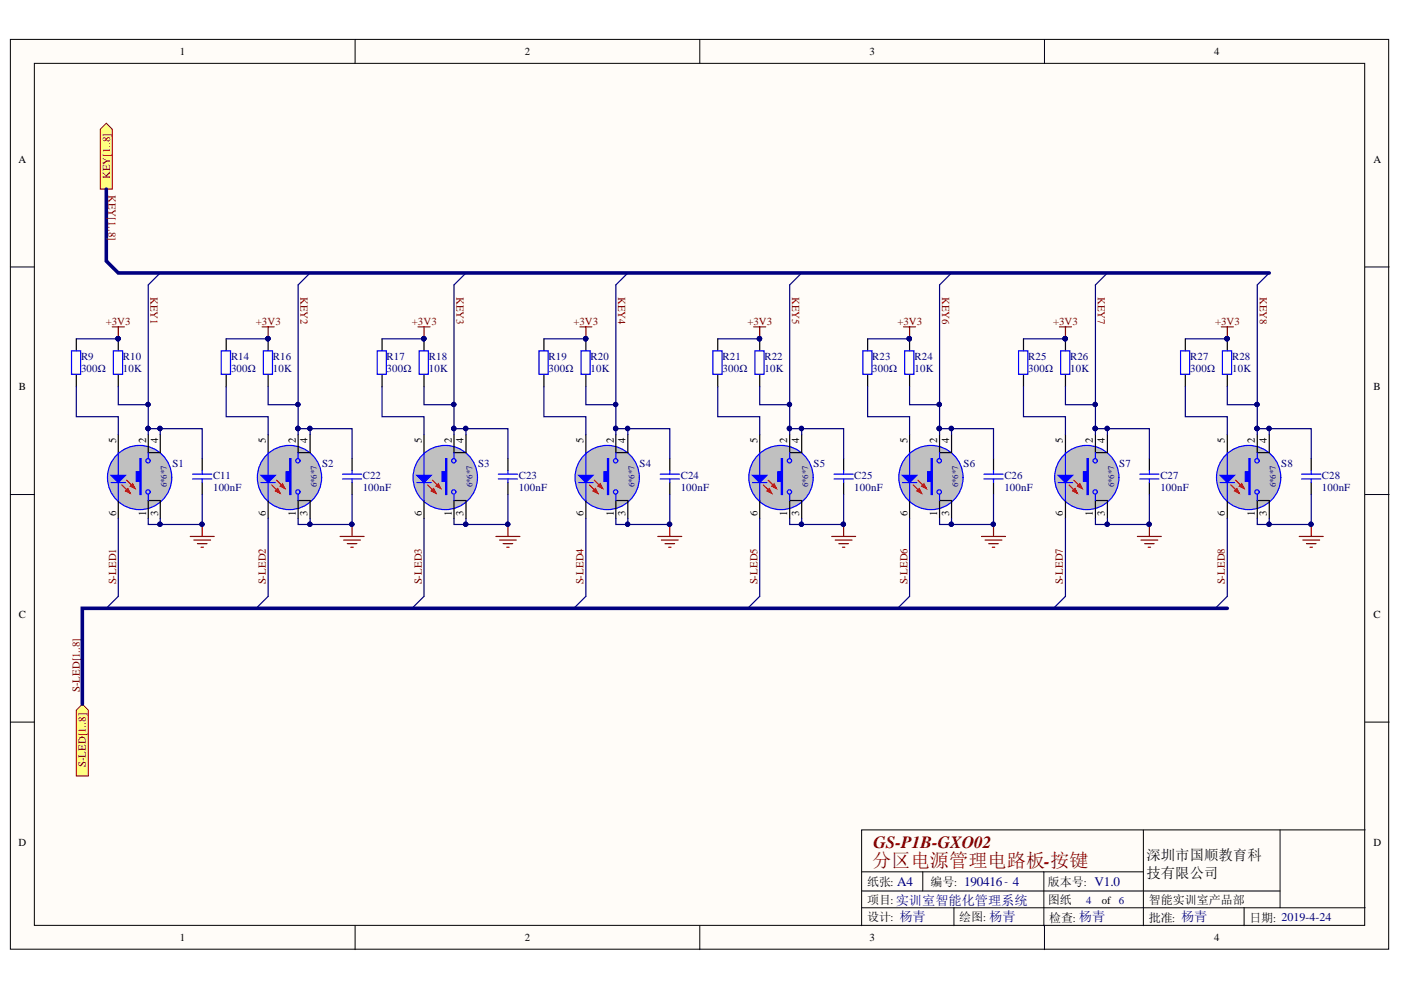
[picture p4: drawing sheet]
<svg xmlns="http://www.w3.org/2000/svg" width="297mm" height="210mm" viewBox="0 0 297 210" stroke-linecap="round" stroke-linejoin="round" font-family="sans-serif">
<defs><g id="words">
<text font-size="4.1" fill="#800000" x="184.9" y="183.8">分区电源管理电路板-按键</text>
<text font-size="3.6" fill="#800000" x="185.2" y="179.7">GS-P1B-GXO02</text>
<g font-size="3">
<text x="243.1" y="182.3">深圳市国顺教育科</text>
<text x="243.1" y="186.1">技有限公司</text>
</g>
<g font-size="2.5">
<text x="183.8" y="187.8">纸张: A4</text>
<text x="183.8" y="191.6">项目:实训室智能化管理系统</text>
<text x="197.3" y="187.8">编号: 190416- 4</text>
<text x="222.2" y="187.8">版本号: V1.0</text>
<text x="222.2" y="191.6">图纸</text>
<text x="243.6" y="191.6">智能实训室产品部</text>
<text x="183.8" y="195.2">设计: 杨青</text>
<text x="203.4" y="195.2">绘图: 杨青</text>
<text x="222.4" y="195.4">检查: 杨青</text>
<text x="243.6" y="195.4">批准: 杨青</text>
<text x="264.9" y="195.4">日期: 2019-4-24</text>
</g>
<g font-size="2.3">
<text x="38.2" y="11.7">1</text>
<text x="111.2" y="11.7">2</text>
<text x="184.3" y="11.7">3</text>
<text x="257.4" y="11.7">4</text>
<text x="3.9" y="34.5">A</text>
<text x="291.2" y="34.5">A</text>
<text x="4" y="82.8">B</text>
<text x="291.2" y="82.8">B</text>
<text x="24.6" y="93.9" transform="rotate(-90 24.6 93.9)">5</text>
<text x="31" y="93.9" transform="rotate(-90 31 93.9)">2</text>
<text x="33.5" y="93.9" transform="rotate(-90 33.5 93.9)">4</text>
<text x="56.3" y="93.9" transform="rotate(-90 56.3 93.9)">5</text>
<text x="62.7" y="93.9" transform="rotate(-90 62.7 93.9)">2</text>
<text x="65.2" y="93.9" transform="rotate(-90 65.2 93.9)">4</text>
<text x="89.4" y="93.9" transform="rotate(-90 89.4 93.9)">5</text>
<text x="95.8" y="93.9" transform="rotate(-90 95.8 93.9)">2</text>
<text x="98.3" y="93.9" transform="rotate(-90 98.3 93.9)">4</text>
<text x="123.7" y="93.9" transform="rotate(-90 123.7 93.9)">5</text>
<text x="130.1" y="93.9" transform="rotate(-90 130.1 93.9)">2</text>
<text x="132.7" y="93.9" transform="rotate(-90 132.7 93.9)">4</text>
<text x="160.6" y="93.9" transform="rotate(-90 160.6 93.9)">5</text>
<text x="166.9" y="93.9" transform="rotate(-90 166.9 93.9)">2</text>
<text x="169.5" y="93.9" transform="rotate(-90 169.5 93.9)">4</text>
<text x="192.4" y="93.9" transform="rotate(-90 192.4 93.9)">5</text>
<text x="198.7" y="93.9" transform="rotate(-90 198.7 93.9)">2</text>
<text x="201.3" y="93.9" transform="rotate(-90 201.3 93.9)">4</text>
<text x="225.4" y="93.9" transform="rotate(-90 225.4 93.9)">5</text>
<text x="231.7" y="93.9" transform="rotate(-90 231.7 93.9)">2</text>
<text x="234.3" y="93.9" transform="rotate(-90 234.3 93.9)">4</text>
<text x="259.7" y="93.9" transform="rotate(-90 259.7 93.9)">5</text>
<text x="266.1" y="93.9" transform="rotate(-90 266.1 93.9)">2</text>
<text x="268.6" y="93.9" transform="rotate(-90 268.6 93.9)">4</text>
<text x="24.6" y="109.3" transform="rotate(-90 24.6 109.3)">6</text>
<text x="31" y="109.3" transform="rotate(-90 31 109.3)">1</text>
<text x="33.5" y="109.3" transform="rotate(-90 33.5 109.3)">3</text>
<text x="56.3" y="109.3" transform="rotate(-90 56.3 109.3)">6</text>
<text x="62.7" y="109.3" transform="rotate(-90 62.7 109.3)">1</text>
<text x="65.2" y="109.3" transform="rotate(-90 65.2 109.3)">3</text>
<text x="89.4" y="109.3" transform="rotate(-90 89.4 109.3)">6</text>
<text x="95.8" y="109.3" transform="rotate(-90 95.8 109.3)">1</text>
<text x="98.3" y="109.3" transform="rotate(-90 98.3 109.3)">3</text>
<text x="123.7" y="109.3" transform="rotate(-90 123.7 109.3)">6</text>
<text x="130.1" y="109.3" transform="rotate(-90 130.1 109.3)">1</text>
<text x="132.7" y="109.3" transform="rotate(-90 132.7 109.3)">3</text>
<text x="160.6" y="109.3" transform="rotate(-90 160.6 109.3)">6</text>
<text x="166.9" y="109.3" transform="rotate(-90 166.9 109.3)">1</text>
<text x="169.5" y="109.3" transform="rotate(-90 169.5 109.3)">3</text>
<text x="192.4" y="109.3" transform="rotate(-90 192.4 109.3)">6</text>
<text x="198.7" y="109.3" transform="rotate(-90 198.7 109.3)">1</text>
<text x="201.3" y="109.3" transform="rotate(-90 201.3 109.3)">3</text>
<text x="225.4" y="109.3" transform="rotate(-90 225.4 109.3)">6</text>
<text x="231.7" y="109.3" transform="rotate(-90 231.7 109.3)">1</text>
<text x="234.3" y="109.3" transform="rotate(-90 234.3 109.3)">3</text>
<text x="259.7" y="109.3" transform="rotate(-90 259.7 109.3)">6</text>
<text x="266.1" y="109.3" transform="rotate(-90 266.1 109.3)">1</text>
<text x="268.6" y="109.3" transform="rotate(-90 268.6 109.3)">3</text>
<text x="4" y="131">C</text>
<text x="291.2" y="131">C</text>
<text x="3.9" y="179.3">D</text>
<text x="291.2" y="179.3">D</text>
<text x="233.6" y="191.6">of 6</text>
<text x="38.2" y="199.6">1</text>
<text x="111.2" y="199.6">2</text>
<text x="184.3" y="199.6">3</text>
<text x="257.4" y="199.6">4</text>
</g>
<g font-size="2.3" fill="#800000">
<text x="23" y="41.3" transform="rotate(90 23 41.3)">KEY[1..8]</text>
<text x="23.3" y="38" transform="rotate(-90 23.3 38)">KEY[1..8]</text>
<text x="31.9" y="63" transform="rotate(90 31.9 63)">KEY1</text>
<text x="63.7" y="63" transform="rotate(90 63.7 63)">KEY2</text>
<text x="96.8" y="63" transform="rotate(90 96.8 63)">KEY3</text>
<text x="131" y="63" transform="rotate(90 131 63)">KEY4</text>
<text x="167.9" y="63" transform="rotate(90 167.9 63)">KEY5</text>
<text x="199.7" y="63" transform="rotate(90 199.7 63)">KEY6</text>
<text x="232.7" y="63" transform="rotate(90 232.7 63)">KEY7</text>
<text x="267.1" y="63" transform="rotate(90 267.1 63)">KEY8</text>
<text x="22.4" y="68.8">+3V3</text>
<text x="54.2" y="68.8">+3V3</text>
<text x="87.3" y="68.8">+3V3</text>
<text x="121.6" y="68.8">+3V3</text>
<text x="158.5" y="68.8">+3V3</text>
<text x="190.3" y="68.8">+3V3</text>
<text x="223.3" y="68.8">+3V3</text>
<text x="257.6" y="68.8">+3V3</text>
<text x="24.6" y="123.9" transform="rotate(-90 24.6 123.9)">S-LED1</text>
<text x="56.3" y="123.9" transform="rotate(-90 56.3 123.9)">S-LED2</text>
<text x="89.4" y="123.9" transform="rotate(-90 89.4 123.9)">S-LED3</text>
<text x="123.7" y="123.9" transform="rotate(-90 123.7 123.9)">S-LED4</text>
<text x="160.6" y="123.9" transform="rotate(-90 160.6 123.9)">S-LED5</text>
<text x="192.4" y="123.9" transform="rotate(-90 192.4 123.9)">S-LED6</text>
<text x="225.4" y="123.9" transform="rotate(-90 225.4 123.9)">S-LED7</text>
<text x="259.7" y="123.9" transform="rotate(-90 259.7 123.9)">S-LED8</text>
<text x="16.9" y="146.7" transform="rotate(-90 16.9 146.7)">S-LED[1..8]</text>
<text x="18.2" y="162.6" transform="rotate(-90 18.2 162.6)">S-LED[1..8]</text>
</g>
<g font-size="2.3" fill="#000080">
<text x="17.2" y="76.4">R9</text>
<text x="26.1" y="76.4">R10</text>
<text x="49" y="76.4">R14</text>
<text x="57.9" y="76.4">R16</text>
<text x="82" y="76.4">R17</text>
<text x="90.9" y="76.4">R18</text>
<text x="116.3" y="76.4">R19</text>
<text x="125.2" y="76.4">R20</text>
<text x="153.2" y="76.4">R21</text>
<text x="162.1" y="76.4">R22</text>
<text x="184.9" y="76.4">R23</text>
<text x="193.9" y="76.4">R24</text>
<text x="218" y="76.4">R25</text>
<text x="226.9" y="76.4">R26</text>
<text x="252.4" y="76.4">R27</text>
<text x="261.2" y="76.4">R28</text>
<text x="17.2" y="79">300Ω</text>
<text x="26.1" y="79">10K</text>
<text x="49" y="79">300Ω</text>
<text x="57.9" y="79">10K</text>
<text x="82" y="79">300Ω</text>
<text x="90.9" y="79">10K</text>
<text x="116.3" y="79">300Ω</text>
<text x="125.2" y="79">10K</text>
<text x="153.2" y="79">300Ω</text>
<text x="162.1" y="79">10K</text>
<text x="184.9" y="79">300Ω</text>
<text x="193.9" y="79">10K</text>
<text x="218" y="79">300Ω</text>
<text x="226.9" y="79">10K</text>
<text x="252.4" y="79">300Ω</text>
<text x="261.2" y="79">10K</text>
<text x="36.5" y="99">S1</text>
<text x="45.2" y="101.5">C11</text>
<text x="68.3" y="99">S2</text>
<text x="76.9" y="101.5">C22</text>
<text x="101.4" y="99">S3</text>
<text x="110" y="101.5">C23</text>
<text x="135.6" y="99">S4</text>
<text x="144.3" y="101.5">C24</text>
<text x="172.5" y="99">S5</text>
<text x="181.1" y="101.5">C25</text>
<text x="204.3" y="99">S6</text>
<text x="212.9" y="101.5">C26</text>
<text x="237.3" y="99">S7</text>
<text x="246" y="101.5">C27</text>
<text x="271.7" y="99">S8</text>
<text x="280.3" y="101.5">C28</text>
<text x="45.2" y="104.1">100nF</text>
<text x="76.9" y="104.1">100nF</text>
<text x="110" y="104.1">100nF</text>
<text x="144.3" y="104.1">100nF</text>
<text x="181.1" y="104.1">100nF</text>
<text x="212.9" y="104.1">100nF</text>
<text x="246" y="104.1">100nF</text>
<text x="280.3" y="104.1">100nF</text>
<text x="230.3" y="191.6">4</text>
</g>
<g font-size="1.9" fill="#000080">
<text x="35.4" y="103.3" transform="rotate(-90 35.4 103.3)">6*6*7</text>
<text x="67.2" y="103.3" transform="rotate(-90 67.2 103.3)">6*6*7</text>
<text x="100.2" y="103.3" transform="rotate(-90 100.2 103.3)">6*6*7</text>
<text x="134.5" y="103.3" transform="rotate(-90 134.5 103.3)">6*6*7</text>
<text x="171.3" y="103.3" transform="rotate(-90 171.3 103.3)">6*6*7</text>
<text x="203.1" y="103.3" transform="rotate(-90 203.1 103.3)">6*6*7</text>
<text x="236.2" y="103.3" transform="rotate(-90 236.2 103.3)">6*6*7</text>
<text x="270.5" y="103.3" transform="rotate(-90 270.5 103.3)">6*6*7</text>
</g>
</g></defs>
<g fill="#fffcf8" stroke="#000" stroke-width=".21">
<path d="M2.2 8.4h292.2v192.9h-292.2z"/>
<path d="M7.3 13.4h282v182.8h-282z"/>
</g>
<g fill="none" stroke="#000" stroke-width=".21">
<path d="M75.3 8.4v5M148.4 8.4v5M221.4 8.4v5M2.2 56.6h5.1M289.4 56.6h5.1M2.2 104.9h5.1M289.4 104.9h5.1M2.2 153.1h5.1M289.4 153.1h5.1M242.4 176v20.3M271.4 176v16.5M289.4 176h-106.7v20.3"/>
<path d="M75.3 196.3v5.1M148.4 196.3v5.1M182.7 184.8h59.7M182.7 192.5h106.7M182.7 188.9h88.7M195.6 184.8v4.1M202.3 192.5v3.8M221.3 184.8v11.5M221.4 196.3v5.1M263.8 192.5v3.8"/>
</g>
<path d="M25.1 71.8v2.6M25.1 79.5v2.5M42.9 97.2v2.6M42.9 102.3v2.6" fill="none" stroke="#000" stroke-width=".25"/>
<path d="M24 74.4h2v5h-2zM42.9 99.8v.7M40.8 100.5h4.1M40.8 101.6h4.1M42.9 101.6v.7" fill="none" stroke="#00f" stroke-width=".25"/>
<g fill="#000080" stroke="#000080" stroke-width=".21">
<circle cx="25" cy="71.8" r=".46"/>
<circle cx="42.8" cy="111.2" r=".46"/>
</g>
<path d="M40.3 113.7h5.1M41.1 114.5h3.6M41.9 115.3h2M42.6 116h.5M42.9 111.2v2.5" fill="none" stroke="#800000" stroke-width=".25"/>
<path d="M21.3 27.4l1.2-1.3 1.3 1.3v12.7h-2.5z" fill-rule="evenodd" fill="#ffff80" stroke="#800000" stroke-width=".21"/>
<path d="M16.2 71.8v2.6M16.2 79.5v2.5" fill="none" stroke="#000" stroke-width=".25"/>
<path d="M15.2 74.4h1.9v5h-1.9z" fill="none" stroke="#00f" stroke-width=".25"/>
<path d="M23.8 69.3h2.5M25.1 69.3v2.5" fill="none" stroke="#800000" stroke-width=".25"/>
<circle cx="25" cy="71.8" r=".46" fill="#000080" stroke="#000080" stroke-width=".21"/>
<path d="M16.2 150.6l1.3-1.3 1.2 1.3v13.9h-2.5z" fill-rule="evenodd" fill="#ffff80" stroke="#800000" stroke-width=".21"/>
<circle cx="29.6" cy="101.2" r="6.8" fill="#c0c0c0" stroke="#00f" stroke-width=".25"/>
<path d="M31.4 92.2v3.8M31.4 106.1v3.8" fill="none" stroke="#000" stroke-width=".25"/>
<path d="M29.7 97.2h.2v7.7h-.2v-2.8h-.8v-2.1h.8z" fill-rule="evenodd" fill="#00f"/>
<g fill="none" stroke="#00f" stroke-width=".25">
<path d="M29.7 97.2h.2v7.7h-.2v-2.8h-.8v-2.1h.8zM31.4 96v1.2M31.4 104.9v1.2"/>
<circle cx="31.4" cy="97.7" r=".46"/>
<circle cx="31.4" cy="104.3" r=".46"/>
</g>
<path d="M34 92.2v3.8h-2.6M31.4 106.1h2.6v3.8" fill="none" stroke="#000" stroke-width=".25"/>
<path d="M23.6 100.8h3l-1.5 1.5z" fill="#00f"/>
<path d="M25.1 96v10.1M23.6 100.8h3l-1.5 1.5zM23.6 102.3h3" fill="none" stroke="#00f" stroke-width=".25"/>
<path d="M25.1 92.2v3.8M25.1 106.1v3.8" fill="none" stroke="#000" stroke-width=".25"/>
<path d="M25.8 102.8l1.8 1.8M26.9 101.8l1.7 1.8" fill="none" stroke="#f00" stroke-width=".25"/>
<path d="M27.6 103.1l.5-.5 .5 1z" fill="#f00"/>
<path d="M27.6 103.1l.5-.5 .5 1z" fill="none" stroke="#f00" stroke-width=".25"/>
<path d="M26.6 104.1l.5-.5 .5 1z" fill="#f00"/>
<path d="M26.6 104.1l.5-.5 .5 1z" fill="none" stroke="#f00" stroke-width=".25"/>
<path d="M48 71.8v2.6M48 79.5v2.5M56.9 71.8v2.6M56.9 79.5v2.5M74.6 97.2v2.6M74.6 102.3v2.6" fill="none" stroke="#000" stroke-width=".25"/>
<path d="M46.9 74.4h2v5h-2zM55.8 74.4h2v5h-2zM74.6 99.8v.7M72.6 100.5h4.1M72.6 101.6h4.1M74.6 101.6v.7" fill="none" stroke="#00f" stroke-width=".25"/>
<g fill="#000080" stroke="#000080" stroke-width=".21">
<circle cx="56.8" cy="71.8" r=".46"/>
<circle cx="74.6" cy="111.2" r=".46"/>
</g>
<path d="M55.6 69.3h2.5M56.9 69.3v2.5M72.1 113.7h5.1M72.9 114.5h3.5M73.6 115.3h2.1M74.4 116h.5M74.6 111.2v2.5" fill="none" stroke="#800000" stroke-width=".25"/>
<circle cx="61.4" cy="101.2" r="6.8" fill="#c0c0c0" stroke="#00f" stroke-width=".25"/>
<path d="M63.2 92.2v3.8M63.2 106.1v3.8" fill="none" stroke="#000" stroke-width=".25"/>
<path d="M61.4 97.2h.3v7.7h-.3v-2.8h-.7v-2.1h.7z" fill-rule="evenodd" fill="#00f"/>
<g fill="none" stroke="#00f" stroke-width=".25">
<path d="M61.4 97.2h.3v7.7h-.3v-2.8h-.7v-2.1h.7zM63.2 96v1.2M63.2 104.9v1.2"/>
<circle cx="63.2" cy="97.7" r=".46"/>
<circle cx="63.2" cy="104.3" r=".46"/>
</g>
<path d="M65.7 92.2v3.8h-2.5M63.2 106.1h2.5v3.8" fill="none" stroke="#000" stroke-width=".25"/>
<path d="M55.3 100.8h3.1l-1.5 1.5z" fill="#00f"/>
<path d="M56.9 96v10.1M55.3 100.8h3.1l-1.5 1.5zM55.3 102.3h3.1" fill="none" stroke="#00f" stroke-width=".25"/>
<path d="M56.9 92.2v3.8M56.9 106.1v3.8" fill="none" stroke="#000" stroke-width=".25"/>
<path d="M57.6 102.8l1.8 1.8M58.6 101.8l1.8 1.8" fill="none" stroke="#f00" stroke-width=".25"/>
<path d="M59.4 103.1l.5-.5 .5 1z" fill="#f00"/>
<path d="M59.4 103.1l.5-.5 .5 1z" fill="none" stroke="#f00" stroke-width=".25"/>
<path d="M58.4 104.1l.5-.5 .5 1z" fill="#f00"/>
<path d="M58.4 104.1l.5-.5 .5 1z" fill="none" stroke="#f00" stroke-width=".25"/>
<path d="M81 71.8v2.6M81 79.5v2.5M89.9 71.8v2.6M89.9 79.5v2.5M107.7 97.2v2.6M107.7 102.3v2.6" fill="none" stroke="#000" stroke-width=".25"/>
<path d="M80 74.4h1.9v5h-1.9zM88.9 74.4h1.9v5h-1.9zM107.7 99.8v.7M105.7 100.5h4M105.7 101.6h4M107.7 101.6v.7" fill="none" stroke="#00f" stroke-width=".25"/>
<g fill="#000080" stroke="#000080" stroke-width=".21">
<circle cx="89.8" cy="71.8" r=".46"/>
<circle cx="107.6" cy="111.2" r=".46"/>
</g>
<path d="M88.6 69.3h2.6M89.9 69.3v2.5M105.2 113.7h5M105.9 114.5h3.6M106.7 115.3h2M107.4 116h.5M107.7 111.2v2.5" fill="none" stroke="#800000" stroke-width=".25"/>
<circle cx="94.4" cy="101.2" r="6.8" fill="#c0c0c0" stroke="#00f" stroke-width=".25"/>
<path d="M96.3 92.2v3.8M96.3 106.1v3.8" fill="none" stroke="#000" stroke-width=".25"/>
<path d="M94.5 97.2h.2v7.7h-.2v-2.8h-.8v-2.1h.8z" fill-rule="evenodd" fill="#00f"/>
<g fill="none" stroke="#00f" stroke-width=".25">
<path d="M94.5 97.2h.2v7.7h-.2v-2.8h-.8v-2.1h.8zM96.3 96v1.2M96.3 104.9v1.2"/>
<circle cx="96.2" cy="97.7" r=".46"/>
<circle cx="96.2" cy="104.3" r=".46"/>
</g>
<path d="M98.8 92.2v3.8h-2.5M96.3 106.1h2.5v3.8" fill="none" stroke="#000" stroke-width=".25"/>
<path d="M88.4 100.8h3l-1.5 1.5z" fill="#00f"/>
<path d="M89.9 96v10.1M88.4 100.8h3l-1.5 1.5zM88.4 102.3h3" fill="none" stroke="#00f" stroke-width=".25"/>
<path d="M89.9 92.2v3.8M89.9 106.1v3.8" fill="none" stroke="#000" stroke-width=".25"/>
<path d="M90.7 102.8l1.7 1.8M91.7 101.8l1.8 1.8" fill="none" stroke="#f00" stroke-width=".25"/>
<path d="M92.4 103.1l.5-.5 .6 1z" fill="#f00"/>
<path d="M92.4 103.1l.5-.5 .6 1z" fill="none" stroke="#f00" stroke-width=".25"/>
<path d="M91.4 104.1l.5-.5 .5 1z" fill="#f00"/>
<path d="M91.4 104.1l.5-.5 .5 1z" fill="none" stroke="#f00" stroke-width=".25"/>
<path d="M115.3 71.8v2.6M115.3 79.5v2.5M124.2 71.8v2.6M124.2 79.5v2.5M142 97.2v2.6M142 102.3v2.6" fill="none" stroke="#000" stroke-width=".25"/>
<path d="M114.3 74.4h1.9v5h-1.9zM123.2 74.4h1.9v5h-1.9zM142 99.8v.7M140 100.5h4M140 101.6h4M142 101.6v.7" fill="none" stroke="#00f" stroke-width=".25"/>
<g fill="#000080" stroke="#000080" stroke-width=".21">
<circle cx="124.2" cy="71.8" r=".46"/>
<circle cx="142" cy="111.2" r=".46"/>
</g>
<path d="M122.9 69.3h2.6M124.2 69.3v2.5M139.5 113.7h5.1M140.2 114.5h3.6M141 115.3h2M141.8 116h.5M142 111.2v2.5" fill="none" stroke="#800000" stroke-width=".25"/>
<circle cx="128.7" cy="101.2" r="6.8" fill="#c0c0c0" stroke="#00f" stroke-width=".25"/>
<path d="M130.6 92.2v3.8M130.6 106.1v3.8" fill="none" stroke="#000" stroke-width=".25"/>
<path d="M128.8 97.2h.2v7.7h-.2v-2.8h-.8v-2.1h.8z" fill-rule="evenodd" fill="#00f"/>
<g fill="none" stroke="#00f" stroke-width=".25">
<path d="M128.8 97.2h.2v7.7h-.2v-2.8h-.8v-2.1h.8zM130.6 96v1.2M130.6 104.9v1.2"/>
<circle cx="130.5" cy="97.7" r=".46"/>
<circle cx="130.5" cy="104.3" r=".46"/>
</g>
<path d="M133.1 92.2v3.8h-2.5M130.6 106.1h2.5v3.8" fill="none" stroke="#000" stroke-width=".25"/>
<path d="M122.7 100.8h3l-1.5 1.5z" fill="#00f"/>
<path d="M124.2 96v10.1M122.7 100.8h3l-1.5 1.5zM122.7 102.3h3" fill="none" stroke="#00f" stroke-width=".25"/>
<path d="M124.2 92.2v3.8M124.2 106.1v3.8" fill="none" stroke="#000" stroke-width=".25"/>
<path d="M125 102.8l1.8 1.8M126 101.8l1.8 1.8" fill="none" stroke="#f00" stroke-width=".25"/>
<path d="M126.8 103.1l.5-.5 .5 1z" fill="#f00"/>
<path d="M126.8 103.1l.5-.5 .5 1z" fill="none" stroke="#f00" stroke-width=".25"/>
<path d="M125.7 104.1l.5-.5 .6 1z" fill="#f00"/>
<path d="M125.7 104.1l.5-.5 .6 1z" fill="none" stroke="#f00" stroke-width=".25"/>
<path d="M152.2 71.8v2.6M152.2 79.5v2.5M161.1 71.8v2.6M161.1 79.5v2.5M178.9 97.2v2.6M178.9 102.3v2.6" fill="none" stroke="#000" stroke-width=".25"/>
<path d="M151.1 74.4h2v5h-2zM160.1 74.4h1.9v5h-1.9zM178.9 99.8v.7M176.8 100.5h4.1M176.8 101.6h4.1M178.9 101.6v.7" fill="none" stroke="#00f" stroke-width=".25"/>
<g fill="#000080" stroke="#000080" stroke-width=".21">
<circle cx="161" cy="71.8" r=".46"/>
<circle cx="178.8" cy="111.2" r=".46"/>
</g>
<path d="M159.8 69.3h2.5M161.1 69.3v2.5M176.3 113.7h5.1M177.1 114.5h3.5M177.9 115.3h2M178.6 116h.5M178.9 111.2v2.5" fill="none" stroke="#800000" stroke-width=".25"/>
<circle cx="165.6" cy="101.2" r="6.8" fill="#c0c0c0" stroke="#00f" stroke-width=".25"/>
<path d="M167.4 92.2v3.8M167.4 106.1v3.8" fill="none" stroke="#000" stroke-width=".25"/>
<path d="M165.6 97.2h.3v7.7h-.3v-2.8h-.7v-2.1h.7z" fill-rule="evenodd" fill="#00f"/>
<g fill="none" stroke="#00f" stroke-width=".25">
<path d="M165.6 97.2h.3v7.7h-.3v-2.8h-.7v-2.1h.7zM167.4 96v1.2M167.4 104.9v1.2"/>
<circle cx="167.4" cy="97.7" r=".46"/>
<circle cx="167.4" cy="104.3" r=".46"/>
</g>
<path d="M170 92.2v3.8h-2.6M167.4 106.1h2.6v3.8" fill="none" stroke="#000" stroke-width=".25"/>
<path d="M159.5 100.8h3.1l-1.5 1.5z" fill="#00f"/>
<path d="M161.1 96v10.1M159.5 100.8h3.1l-1.5 1.5zM159.5 102.3h3.1" fill="none" stroke="#00f" stroke-width=".25"/>
<path d="M161.1 92.2v3.8M161.1 106.1v3.8" fill="none" stroke="#000" stroke-width=".25"/>
<path d="M161.8 102.8l1.8 1.8M162.9 101.8l1.7 1.8" fill="none" stroke="#f00" stroke-width=".25"/>
<path d="M163.6 103.1l.5-.5 .5 1z" fill="#f00"/>
<path d="M163.6 103.1l.5-.5 .5 1z" fill="none" stroke="#f00" stroke-width=".25"/>
<path d="M162.6 104.1l.5-.5 .5 1z" fill="#f00"/>
<path d="M162.6 104.1l.5-.5 .5 1z" fill="none" stroke="#f00" stroke-width=".25"/>
<path d="M184 71.8v2.6M184 79.5v2.5M192.8 71.8v2.6M192.8 79.5v2.5M210.6 97.2v2.6M210.6 102.3v2.6" fill="none" stroke="#000" stroke-width=".25"/>
<path d="M182.9 74.4h2v5h-2zM191.8 74.4h2v5h-2zM210.6 99.8v.7M208.6 100.5h4.1M208.6 101.6h4.1M210.6 101.6v.7" fill="none" stroke="#00f" stroke-width=".25"/>
<g fill="#000080" stroke="#000080" stroke-width=".21">
<circle cx="192.8" cy="71.8" r=".47"/>
<circle cx="210.6" cy="111.2" r=".46"/>
</g>
<path d="M191.6 69.3h2.5M192.8 69.3v2.5M208.1 113.7h5.1M208.9 114.5h3.5M209.6 115.3h2.1M210.4 116h.5M210.6 111.2v2.5" fill="none" stroke="#800000" stroke-width=".25"/>
<circle cx="197.4" cy="101.2" r="6.8" fill="#c0c0c0" stroke="#00f" stroke-width=".25"/>
<path d="M199.2 92.2v3.8M199.2 106.1v3.8" fill="none" stroke="#000" stroke-width=".25"/>
<path d="M197.4 97.2h.3v7.7h-.3v-2.8h-.7v-2.1h.7z" fill-rule="evenodd" fill="#00f"/>
<g fill="none" stroke="#00f" stroke-width=".25">
<path d="M197.4 97.2h.3v7.7h-.3v-2.8h-.7v-2.1h.7zM199.2 96v1.2M199.2 104.9v1.2"/>
<circle cx="199.1" cy="97.7" r=".46"/>
<circle cx="199.1" cy="104.3" r=".46"/>
</g>
<path d="M201.7 92.2v3.8h-2.5M199.2 106.1h2.5v3.8" fill="none" stroke="#000" stroke-width=".25"/>
<path d="M191.3 100.8h3.1l-1.6 1.5z" fill="#00f"/>
<path d="M192.8 96v10.1M191.3 100.8h3.1l-1.6 1.5zM191.3 102.3h3.1" fill="none" stroke="#00f" stroke-width=".25"/>
<path d="M192.8 92.2v3.8M192.8 106.1v3.8" fill="none" stroke="#000" stroke-width=".25"/>
<path d="M193.6 102.8l1.8 1.8M194.6 101.8l1.8 1.8" fill="none" stroke="#f00" stroke-width=".25"/>
<path d="M195.4 103.1l.5-.5 .5 1z" fill="#f00"/>
<path d="M195.4 103.1l.5-.5 .5 1z" fill="none" stroke="#f00" stroke-width=".25"/>
<path d="M194.4 104.1l.5-.5 .5 1z" fill="#f00"/>
<path d="M194.4 104.1l.5-.5 .5 1z" fill="none" stroke="#f00" stroke-width=".25"/>
<path d="M217 71.8v2.6M217 79.5v2.5M225.9 71.8v2.6M225.9 79.5v2.5M243.7 97.2v2.6M243.7 102.3v2.6" fill="none" stroke="#000" stroke-width=".25"/>
<path d="M216 74.4h1.9v5h-1.9zM224.9 74.4h1.9v5h-1.9zM243.7 99.8v.7M241.7 100.5h4M241.7 101.6h4M243.7 101.6v.7" fill="none" stroke="#00f" stroke-width=".25"/>
<g fill="#000080" stroke="#000080" stroke-width=".21">
<circle cx="225.8" cy="71.8" r=".47"/>
<circle cx="243.6" cy="111.2" r=".46"/>
</g>
<path d="M224.6 69.3h2.6M225.9 69.3v2.5M241.1 113.7h5.1M241.9 114.5h3.6M242.7 115.3h2M243.4 116h.5M243.7 111.2v2.5" fill="none" stroke="#800000" stroke-width=".25"/>
<circle cx="230.4" cy="101.2" r="6.8" fill="#c0c0c0" stroke="#00f" stroke-width=".25"/>
<path d="M232.3 92.2v3.8M232.3 106.1v3.8" fill="none" stroke="#000" stroke-width=".25"/>
<path d="M230.5 97.2h.2v7.7h-.2v-2.8h-.8v-2.1h.8z" fill-rule="evenodd" fill="#00f"/>
<g fill="none" stroke="#00f" stroke-width=".25">
<path d="M230.5 97.2h.2v7.7h-.2v-2.8h-.8v-2.1h.8zM232.3 96v1.2M232.3 104.9v1.2"/>
<circle cx="232.2" cy="97.7" r=".46"/>
<circle cx="232.2" cy="104.3" r=".46"/>
</g>
<path d="M234.8 92.2v3.8h-2.5M232.3 106.1h2.5v3.8" fill="none" stroke="#000" stroke-width=".25"/>
<path d="M224.4 100.8h3l-1.5 1.5z" fill="#00f"/>
<path d="M225.9 96v10.1M224.4 100.8h3l-1.5 1.5zM224.4 102.3h3" fill="none" stroke="#00f" stroke-width=".25"/>
<path d="M225.9 92.2v3.8M225.9 106.1v3.8" fill="none" stroke="#000" stroke-width=".25"/>
<path d="M226.7 102.8l1.7 1.8M227.7 101.8l1.8 1.8" fill="none" stroke="#f00" stroke-width=".25"/>
<path d="M228.4 103.1l.5-.5 .6 1z" fill="#f00"/>
<path d="M228.4 103.1l.5-.5 .6 1z" fill="none" stroke="#f00" stroke-width=".25"/>
<path d="M227.4 104.1l.5-.5 .5 1z" fill="#f00"/>
<path d="M227.4 104.1l.5-.5 .5 1z" fill="none" stroke="#f00" stroke-width=".25"/>
<path d="M251.3 71.8v2.6M251.3 79.5v2.5M260.2 71.8v2.6M260.2 79.5v2.5M278 97.2v2.6M278 102.3v2.6" fill="none" stroke="#000" stroke-width=".25"/>
<path d="M250.3 74.4h1.9v5h-1.9zM259.2 74.4h1.9v5h-1.9zM278 99.8v.7M276 100.5h4M276 101.6h4M278 101.6v.7" fill="none" stroke="#00f" stroke-width=".25"/>
<g fill="#000080" stroke="#000080" stroke-width=".21">
<circle cx="260.1" cy="71.8" r=".47"/>
<circle cx="278" cy="111.2" r=".46"/>
</g>
<path d="M258.9 69.3h2.6M260.2 69.3v2.5M275.5 113.7h5M276.2 114.5h3.6M277 115.3h2M277.8 116h.5M278 111.2v2.5" fill="none" stroke="#800000" stroke-width=".25"/>
<circle cx="264.7" cy="101.2" r="6.8" fill="#c0c0c0" stroke="#00f" stroke-width=".25"/>
<path d="M266.6 92.2v3.8M266.6 106.1v3.8" fill="none" stroke="#000" stroke-width=".25"/>
<path d="M264.8 97.2h.2v7.7h-.2v-2.8h-.8v-2.1h.8z" fill-rule="evenodd" fill="#00f"/>
<g fill="none" stroke="#00f" stroke-width=".25">
<path d="M264.8 97.2h.2v7.7h-.2v-2.8h-.8v-2.1h.8zM266.6 96v1.2M266.6 104.9v1.2"/>
<circle cx="266.5" cy="97.7" r=".46"/>
<circle cx="266.5" cy="104.3" r=".46"/>
</g>
<path d="M269.1 92.2v3.8h-2.5M266.6 106.1h2.5v3.8" fill="none" stroke="#000" stroke-width=".25"/>
<path d="M258.7 100.8h3l-1.5 1.5z" fill="#00f"/>
<path d="M260.2 96v10.1M258.7 100.8h3l-1.5 1.5zM258.7 102.3h3" fill="none" stroke="#00f" stroke-width=".25"/>
<path d="M260.2 92.2v3.8M260.2 106.1v3.8" fill="none" stroke="#000" stroke-width=".25"/>
<path d="M261 102.8l1.8 1.8M262 101.8l1.8 1.8" fill="none" stroke="#f00" stroke-width=".25"/>
<path d="M262.8 103.1l.5-.5 .5 1z" fill="#f00"/>
<path d="M262.8 103.1l.5-.5 .5 1z" fill="none" stroke="#f00" stroke-width=".25"/>
<path d="M261.7 104.1l.5-.5 .6 1z" fill="#f00"/>
<path d="M261.7 104.1l.5-.5 .6 1z" fill="none" stroke="#f00" stroke-width=".25"/>
<g fill="none" stroke="#000080" stroke-width=".25">
<path d="M34 57.9l-2.6 2.5v30.5M65.7 57.9l-2.5 2.5v30.5M98.8 57.9l-2.5 2.5v30.5M133.1 57.9l-2.5 2.5v30.5M170 57.9l-2.6 2.5v30.5M201.7 57.9l-2.5 2.5v30.5M234.8 57.9l-2.5 2.5v30.5M269.1 57.9l-2.5 2.5v30.5M16.2 71.8h8.9M48 71.8h8.9M81 71.8h8.9M115.3 71.8h8.9"/>
<path d="M152.2 71.8h8.9M184 71.8h8.8M217 71.8h8.9M251.3 71.8h8.9M16.2 82v6.3h8.9v3.9M25.1 82v3.8h6.3M31.4 90.9h11.5v6.3M31.4 90.9v1.3M34 90.9v1.3M48 82v6.3h8.9v3.9M56.9 82v3.8h6.3M63.2 90.9h11.4v6.3"/>
<path d="M63.2 90.9v1.3M65.7 90.9v1.3M81 82v6.3h8.9v3.9M89.9 82v3.8h6.4M96.3 90.9h11.4v6.3M96.3 90.9v1.3M98.8 90.9v1.3M115.3 82v6.3h8.9v3.9M124.2 82v3.8h6.4M130.6 90.9h11.4v6.3M130.6 90.9v1.3M133.1 90.9v1.3"/>
<path d="M152.2 82v6.3h8.9v3.9M161.1 82v3.8h6.3M167.4 90.9h11.5v6.3M167.4 90.9v1.3M170 90.9v1.3M184 82v6.3h8.8v3.9M192.8 82v3.8h6.4M199.2 90.9h11.4v6.3M199.2 90.9v1.3M201.7 90.9v1.3M217 82v6.3h8.9v3.9M225.9 82v3.8h6.4"/>
<path d="M232.3 90.9h11.4v6.3M232.3 90.9v1.3M234.8 90.9v1.3M251.3 82v6.3h8.9v3.9M260.2 82v3.8h6.4M266.6 90.9h11.4v6.3M266.6 90.9v1.3M269.1 90.9v1.3M25.1 109.9v16.5l-2.6 2.6M34 109.9v1.3M42.9 104.9v6.3h-11.5v-1.3M56.9 109.9v16.5l-2.6 2.6"/>
<path d="M65.7 109.9v1.3M74.6 104.9v6.3h-11.4v-1.3M89.9 109.9v16.5l-2.5 2.6M98.8 109.9v1.3M107.7 104.9v6.3h-11.4v-1.3M124.2 109.9v16.5l-2.5 2.6M133.1 109.9v1.3M142 104.9v6.3h-11.4v-1.3M161.1 109.9v16.5l-2.6 2.6M170 109.9v1.3M178.9 104.9v6.3h-11.5v-1.3M192.8 109.9v16.5l-2.5 2.6"/>
<path d="M201.7 109.9v1.3M210.6 104.9v6.3h-11.4v-1.3M225.9 109.9v16.5l-2.5 2.6M234.8 109.9v1.3M243.7 104.9v6.3h-11.4v-1.3M260.2 109.9v16.5l-2.5 2.6M269.1 109.9v1.3M278 104.9v6.3h-11.4v-1.3"/>
</g>
<g fill="#000080" stroke="#000080" stroke-width=".21">
<circle cx="33.9" cy="111.2" r=".46"/>
<circle cx="31.4" cy="85.8" r=".46"/>
<circle cx="31.4" cy="90.8" r=".46"/>
<circle cx="33.9" cy="90.8" r=".47"/>
<circle cx="42.8" cy="111.2" r=".46"/>
<circle cx="25" cy="71.8" r=".46"/>
<circle cx="65.7" cy="111.2" r=".46"/>
<circle cx="63.2" cy="85.8" r=".46"/>
<circle cx="63.2" cy="90.8" r=".46"/>
<circle cx="65.7" cy="90.8" r=".46"/>
<circle cx="74.6" cy="111.2" r=".46"/>
<circle cx="56.8" cy="71.8" r=".46"/>
<circle cx="98.7" cy="111.2" r=".46"/>
<circle cx="96.2" cy="85.8" r=".46"/>
<circle cx="96.2" cy="90.8" r=".46"/>
<circle cx="98.7" cy="90.8" r=".47"/>
<circle cx="107.6" cy="111.2" r=".46"/>
<circle cx="89.8" cy="71.8" r=".46"/>
<circle cx="133.1" cy="111.2" r=".46"/>
<circle cx="130.5" cy="85.8" r=".46"/>
<circle cx="130.5" cy="90.8" r=".46"/>
<circle cx="133.1" cy="90.8" r=".46"/>
<circle cx="142" cy="111.2" r=".46"/>
<circle cx="124.2" cy="71.8" r=".46"/>
<circle cx="169.9" cy="111.2" r=".46"/>
<circle cx="167.4" cy="85.8" r=".46"/>
<circle cx="167.4" cy="90.8" r=".46"/>
<circle cx="169.9" cy="90.8" r=".46"/>
<circle cx="178.8" cy="111.2" r=".46"/>
<circle cx="161" cy="71.8" r=".46"/>
<circle cx="201.7" cy="111.2" r=".46"/>
<circle cx="199.1" cy="85.8" r=".46"/>
<circle cx="199.1" cy="90.8" r=".47"/>
<circle cx="201.7" cy="90.8" r=".46"/>
<circle cx="210.6" cy="111.2" r=".46"/>
<circle cx="192.8" cy="71.8" r=".47"/>
<circle cx="234.7" cy="111.2" r=".46"/>
<circle cx="232.2" cy="85.8" r=".46"/>
<circle cx="232.2" cy="90.8" r=".46"/>
<circle cx="234.7" cy="90.8" r=".46"/>
<circle cx="243.6" cy="111.2" r=".46"/>
<circle cx="225.8" cy="71.8" r=".47"/>
<circle cx="269.1" cy="111.2" r=".46"/>
<circle cx="266.5" cy="85.8" r=".46"/>
<circle cx="266.5" cy="90.8" r=".47"/>
<circle cx="269.1" cy="90.8" r=".46"/>
<circle cx="278" cy="111.2" r=".46"/>
<circle cx="260.1" cy="71.8" r=".47"/>
</g>
<path d="M22.5 40.1v15.2l2.6 2.6h244M260.2 129h-242.7v20.3" fill="none" stroke="#000080" stroke-width=".76"/>
<use href="#words"/>
</svg>
